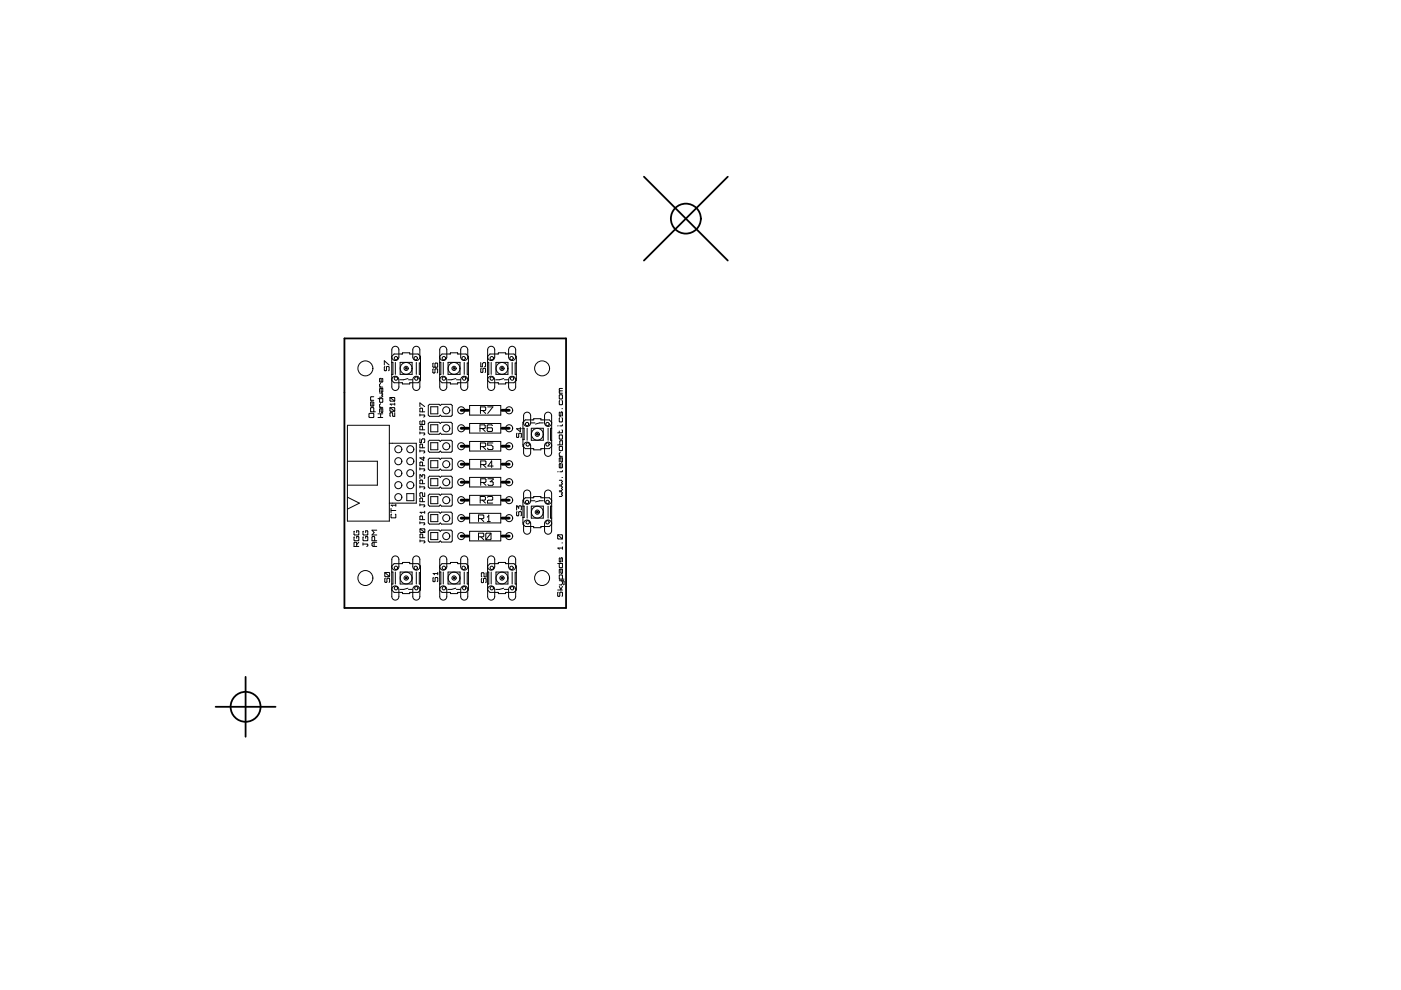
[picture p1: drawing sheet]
<svg xmlns="http://www.w3.org/2000/svg" width="297mm" height="210mm" viewBox="0 0 297 210" stroke-linecap="round" stroke-linejoin="round" font-family="sans-serif">
<g fill="none" stroke="#000" stroke-width=".21">
<path d="M81.5 77.4v-.9l1 .9M81.6 77.7l-.1 .8 .3 .1 .1-.8 .5-.1 .1 .1-.1 .8M83.1 75.6l.5-.5h1.7v-.3h1.6v.3h1.7l.6 .5v5l-.6 .6h-1.7v.2h-1.6v-.2h-1.7l-.5-.6M83.1 76.8h.2v2.6h-.2M83.1 75.7a.75 .75 0 0 0 .7 .7 .75 .75 0 0 0 .8-.7v-1.5a.75 .75 0 0 0-.8-.8 .75 .75 0 0 0-.7 .8v7.8a.75 .75 0 0 0 .7 .8 .75 .75 0 0 0 .8-.8v-1.5a.75 .75 0 0 0-.8-.7 .75 .75 0 0 0-.7 .7M83.8 76.8v2.6M84.8 76.8h2.6v2.6h-2.6zM87.7 80a.75 .75 0 0 1 .9-.2 .75 .75 0 0 1 .4 .7v1.5a.75 .75 0 0 1-.7 .8 .75 .75 0 0 1-.8-.8v-1.5zM87.7 73.6a.75 .75 0 0 1 .9-.1 .75 .75 0 0 1 .4 .7v1.5a.75 .75 0 0 1-.7 .7 .75 .75 0 0 1-.8-.7v-1.5zM88.3 76.8v2.6M89.2 77h-.3v2.4h.3M91.9 77l-.1 .1 .1 .8h.8l.1-.8-.1-.1-.5 .1 .1 .8"/>
<path d="M91.9 78.2l-.1 .8 .3 .1 .1-.8 .5-.1 .1 .1-.1 .8M93.2 75.6l.5-.5h1.8v-.3h1.5v.3h1.8l.5 .5v5l-.5 .6h-1.8v.2h-1.5v-.2h-1.8l-.5-.6M93.2 76.8h.3v2.6h-.3M93.2 75.7a.75 .75 0 0 0 .8 .7 .75 .75 0 0 0 .7-.7v-1.5a.75 .75 0 0 0-.7-.8 .75 .75 0 0 0-.8 .8v7.8a.75 .75 0 0 0 .8 .8 .75 .75 0 0 0 .7-.8v-1.5a.75 .75 0 0 0-.7-.7 .75 .75 0 0 0-.8 .7M94 76.8v2.6M95 76.8h2.5v2.6h-2.5zM97.9 80a.75 .75 0 0 1 .8-.2 .75 .75 0 0 1 .5 .7v1.5a.75 .75 0 0 1-.8 .8 .75 .75 0 0 1-.7-.8v-1.5zM97.9 73.6a.75 .75 0 0 1 .8-.1 .75 .75 0 0 1 .5 .7v1.5a.75 .75 0 0 1-.8 .7 .75 .75 0 0 1-.7-.7v-1.5zM98.4 76.8v2.6M99.3 77h-.2v2.4h.2M101.9 76.9v.9h.4v-.7l.2-.2h.3l.1 .7-.2 .2M102 78.1l-.1 .8 .4 .1 .1-.8 .4-.1 .1 .1-.1 .8"/>
<path d="M103.4 75.6l.5-.5h1.8v-.3h1.5v.3h1.8l.5 .5v5l-.5 .6h-1.8v.2h-1.5v-.2h-1.8l-.5-.6zM103.4 76.8h.2v2.6h-.2M103.6 80a.75 .75 0 0 1 .8-.2 .75 .75 0 0 1 .5 .7v1.5a.75 .75 0 0 1-.8 .8 .75 .75 0 0 1-.7-.8v-1.5zM103.6 73.6a.75 .75 0 0 1 .8-.1 .75 .75 0 0 1 .5 .7v1.5a.75 .75 0 0 1-.8 .7 .75 .75 0 0 1-.7-.7v-1.5zM104.1 76.8v2.6M105.2 76.8h2.5v2.6h-2.5zM108.1 80a.75 .75 0 0 1 .8-.2 .75 .75 0 0 1 .4 .7v1.5a.75 .75 0 0 1-.7 .8 .75 .75 0 0 1-.8-.8v-1.5zM108.1 73.6a.75 .75 0 0 1 .8-.1 .75 .75 0 0 1 .4 .7v1.5a.75 .75 0 0 1-.7 .7 .75 .75 0 0 1-.8-.7v-1.5zM108.6 76.8v2.6M109.5 77h-.3v2.4h.3M73.7 90.2h8.9v20.3h-8.9zM73.7 97.8h6.3v5.1h-6.3"/>
<path d="M78.3 87.6h.8l.1 .2-.1 .7h-.8l-.1-.1zM78.6 87.3h1M78.6 84.9h.6M78.7 87.3l-.1-.1 .1-.8 .5 .2-.1 .7M79.1 85.2l.1 .1-.1 .8-.5-.1v-.7l.3-.1v.9M79.2 84.1l-.6 .1 .1 .7M80.1 88.5h1.1M80.1 87.7h1.1M80.1 84.5h1.1l-.2 .8-.5-.1v-.7M80.5 86.4h.7M80.5 83.3h.4l.3 .3-.3 .2 .3 .2-.3 .2h-.4M80.5 82.1h.7"/>
<path d="M80.7 87.7v.8M80.7 81.3l-.2 .2v.4l.2 .2M80.7 85.6l-.2 .2v.4l.2 .2M80.8 82.4v.6l.1 .2 .3-.2v-.6h-.6l-.1 .8M80.8 86.7v.6l.1 .1 .3-.1v-.6h-.6l-.1 .7M81 80.2l.2 .1-.2 .7-.5-.1v-.6l.3-.1v.8M82.6 94h5.7v12.7h-5.7M82.7 84.4l.9-.1 .1 .6-.9 .2zM82.7 86.5l.9-.1 .1 .7-.9 .1zM82.7 86.4l1 .8M82.7 85.7h1M82.7 84.3l1 .8"/>
<path d="M82.8 85.7l.2 .2M83.7 85.5v.4M83.7 87.5v.8l-.5-.1-.1-.7-.4 .1 .1 .7M86.5 80.3l-.9 .2h-.8M86.6 80.5h.8M89 88h.9l.1 .3-.2 .1M89 91.8h.9l.1 .3-.2 .1M89 95.6h.9l.1 .3-.2 .2M89 99.4h.9l.1 .4-.2 .1M89 93v.8h.4v-.5l.2-.3h.3l.1 .7-.2 .1M89 86.2v-.8l1 .8M89 87.8v.4"/>
<path d="M89 91.6v.4M89 95.4v.4M89 99.2v.4M89.1 89.2l-.1 .1 .1 .7h.8l.1-.7-.1-.1-.4 .1 .1 .7M89.6 87.3v-.6l-.5-.2-.1 .8h1M89.6 98.7v-.6l-.5-.1-.1 .7h1M89.6 91.1v-.6l-.5-.1-.1 .7h1M89.6 94.9v-.6l-.5-.1-.1 .7h1M89.8 96.9v.7l-.8-.5h1M90.8 93.6l.3-.3h2l.2 .3 .3-.3h2l.3 .3v2l-.3 .3h-2l-.3-.3-.2 .3h-2l-.3-.3zM90.8 89.8l.3-.3h2l.2 .3 .3-.3h2l.3 .3v2l-.3 .3h-2l-.3-.3-.2 .3h-2l-.3-.3zM90.8 97.4l.3-.2h2l.2 .2 .3-.2h2l.3 .2v2l-.3 .3h-2l-.3-.3-.2 .3h-2l-.3-.3z"/>
<path d="M91.1 85.7h2l.2 .3 .3-.3h2l.3 .3v2l-.3 .3h-2l-.3-.3-.2 .3h-2l-.3-.3v-2zM91.3 86.2h1.5v1.5h-1.5zM91.3 97.7h1.5v1.5h-1.5zM91.3 93.9h1.5v1.5h-1.5zM91.3 90.1h1.5v1.5h-1.5zM96.6 80.3l-.8 .2h-.8M96.8 80.5h.7M99.6 86h6.6v2h-6.6zM99.6 89.8h6.6v2h-6.6zM99.6 93.6h6.6v2h-6.6zM99.6 97.4h6.6v2h-6.6zM101.8 90.9h.9l.2-.2v-.5l-.2-.1h-.9v1.4"/>
<path d="M101.9 87h.9l.2-.1v-.5l-.2-.1h-.9v1.4M101.9 94.7h.9l.2-.2v-.4l-.2-.2h-.9v1.4M101.9 98.5h1l.1-.2v-.4l-.1-.2h-1v1.4M102.2 90.9l.7 .6M102.3 87l.7 .7M102.3 94.7l.7 .6M102.4 98.5l.6 .6M103.4 86.3h1.1l-1.1 1.4M104.4 90.2l-.1-.1h-.8l-.2 .1v1.1l.2 .2h.8l.1-.2v-.4l-.1-.2h-.8l-.2 .2M104.5 93.9h-1.1v.5h.8l.3 .3v.5l-.1 .1h-.8l-.2-.3M104.6 98.8h-1.1l.7-1.1v1.4M106.8 80.3l-.9 .2h-.7"/>
<path d="M106.9 80.5h.8M109.6 91.9l-.1 .7 .4 .2 .1-.8 .4-.1 .1 .1-.1 .8M110.3 90.6v.9l-.8-.6h1M110.9 89.5l.5-.5h1.8v-.2h1.5v.2h1.8l.5 .5v5.1l-.5 .5h-1.8v.3h-1.5v-.3h-1.8l-.5-.5zM110.9 90.8h.2v2.4h-.2M111.2 87.6a.75 .75 0 0 1 .8-.2 .75 .75 0 0 1 .5 .7v1.6a.75 .75 0 0 1-.7 .7 .75 .75 0 0 1-.8-.7v-1.6zM111.2 94a.75 .75 0 0 1 .8-.2 .75 .75 0 0 1 .5 .7v1.5a.75 .75 0 0 1-.7 .8 .75 .75 0 0 1-.8-.8v-1.5zM111.8 90.8v2.5M112.6 90.8h2.6v2.5h-2.6zM112.6 89.7h.8M115.2 89.7h-.8l-.9 .2M115.7 87.6a.75 .75 0 0 1 .8-.2 .75 .75 0 0 1 .5 .7v1.6a.75 .75 0 0 1-.8 .7 .75 .75 0 0 1-.7-.7v-1.6z"/>
<path d="M115.7 94a.75 .75 0 0 1 .8-.2 .75 .75 0 0 1 .5 .7v1.5a.75 .75 0 0 1-.8 .8 .75 .75 0 0 1-.7-.8v-1.5zM116.2 90.8v2.5M117 90.8h-.3v2.5h.3M118.2 94.3h1.1v-.9l-.6 .2v.7M118.2 90.3h.2M118.6 91.4v.4M118.6 96.8h.7M118.6 83.4h.7M118.7 83.7l.6 .1-.2 .8-.5-.1zM118.7 84.9l-.1 .1 .1 .8 .6-.1-.2-.8M118.7 87.4l-.1 .1 .1 .7 .2-.1v-.6l.1-.1 .3 .1-.2 .7M118.7 88.6l-.1 .1 .1 .8 .6-.2-.2-.7"/>
<path d="M118.7 92.2l.6 .1-.2 .8-.5-.1zM118.7 94.7l.6 .1-.2 .7-.5-.1zM118.7 82.9l-.1 .1 .1 .4M118.7 82.9h.6M118.8 95.9l-.2 .2v.4l.2 .3M118.9 97.1v.7l.1 .2 .3-.2v-.7h-.6l-.1 .9M119.1 86.6h.2M119.1 91.1l.2 .2-.2 .5h-.9M119.1 98.3l.2 .1-.2 .8-.5-.1v-.7l.3-.1v.9M119.3 82.4h-.6l-.1 .1 .1 .4M119.3 99.8l-.2 .2h-.4M119.3 90l-.2 .3h-.4"/>
<path d="M73.7 105.4l2.5 1.3-2.5 1.3M75.2 113.9h-.1l.1 .7h.8l.1-.7-.5-.1v.3M75.2 112.7h-.1l.1 .7h.8l.1-.7-.5-.2v.4M75.6 115.9v-.8l-.4-.1-.1 .9h1M76.1 115l-.5 .5M77 115.4h.9l.1 .3-.2 .2M77 115.1v.5M77.1 113.9h-.1l.1 .7h.8l.1-.7-.5-.1v.3M77.1 112.7h-.1l.1 .7h.8l.1-.7-.5-.2v.4M79.3 115v.9M79.4 114.6v-.7l-.4-.1-.1 .8h1M79.9 115h-.8l-.2 .2v.4l.2 .3h.8"/>
<path d="M79.9 112.4h-1l.4 .5-.4 .5h1M82.9 107.8v.9M82.9 108.2h1M82.9 107.1h1M83 109l-.1 .1 .1 .7h.8l.1-.1-.1-.7M83 107.1l.2 .2M83.9 106.9v.4M86.2 104.7h1.5v1.5h-1.5zM87.7 118.1a.75 .75 0 0 1 .9-.2 .75 .75 0 0 1 .4 .7v1.5a.75 .75 0 0 1-.7 .8 .75 .75 0 0 1-.8-.8v-1.5zM89 108.6h1M89 103.2h.9l.1 .4-.2 .1M89 110.8h.9l.1 .4-.2 .1"/>
<path d="M89 101.4v-.7l.5 .4v-.3l.4-.1 .1 .1-.1 .6M89 107h.9l.1 .4-.2 .1M89 103v.4M89 106.8v.5M89 110.6v.5M89.1 114.7h.9l.1 .3-.3 .1M89.1 112.2l.9-.1 .1 .7-.9 .1zM89.1 114.5v.4M89.1 112.1l1 .8M89.1 108.6l.3 .2M89.6 102.6v-.7l-.5-.1-.1 .8h1M89.6 106.4v-.7l-.5-.1-.1 .8h1"/>
<path d="M89.6 110.2v-.7l-.5-.1-.1 .8h1M89.6 114v-.7l-.4-.1-.1 .8h1M90 104.5v.8l-.4-.2-.1-.6-.5 .1 .1 .7M90 108.4v.4M90.8 105l.3-.2h2l.2 .2 .3-.2h2l.3 .2v2.1l-.3 .2h-2l-.3-.2-.2 .2h-2l-.3-.2zM90.8 101.2l.3-.2h2l.2 .2 .3-.2h2l.3 .2v2.1l-.3 .2h-2l-.3-.2-.2 .2h-2l-.3-.2zM90.8 108.8l.3-.2h2l.2 .2 .3-.2h2l.3 .2v2.1l-.3 .2h-2l-.3-.2-.2 .2h-2l-.3-.2zM90.8 112.6l.3-.2h2l.2 .2 .3-.2h2l.3 .2v2.1l-.3 .2h-2l-.3-.2-.2 .2h-2l-.3-.2zM91.3 101.5h1.5v1.5h-1.5zM91.3 105.3h1.5v1.5h-1.5zM91.3 109.1h1.5v1.5h-1.5zM91.3 112.9h1.5v1.5h-1.5z"/>
<path d="M97.9 118.1a.75 .75 0 0 1 .8-.2 .75 .75 0 0 1 .5 .7v1.5a.75 .75 0 0 1-.8 .8 .75 .75 0 0 1-.7-.8v-1.5zM99.6 101.2h6.6v2.1h-6.6zM99.6 105h6.6v2.1h-6.6zM99.6 108.8h6.6v2.1h-6.6zM99.6 112.6h6.6v2.1h-6.6zM101.5 110h.9l.2-.2v-.5l-.2-.1h-.9v1.4M101.5 113.8h.9l.2-.1v-.5l-.2-.2h-.9v1.4M101.8 106h1l.1-.1v-.5l-.1-.1h-1v1.4M101.9 102.3h1l.1-.2v-.4l-.1-.2h-1v1.4M101.9 113.8l.7 .6M101.9 110l.7 .6M102.3 106l.6 .7"/>
<path d="M102.4 102.3l.6 .6M103 113.2l.2-.2h.7l.2 .2v1.1l-.2 .1h-.7l-.2-.1zM103.3 110.6h.6M103.4 105.4l.1-.1h.8l.2 .1v.5l-.2 .1h-.8l-.1 .2v.5h1.1M103.5 101.5h1.1v.2l-.7 .4h.5l.2 .2v.5l-.2 .1h-.8l-.1-.1M103.6 118.1a.75 .75 0 0 1 .8-.2 .75 .75 0 0 1 .5 .7v1.5a.75 .75 0 0 1-.8 .8 .75 .75 0 0 1-.7-.8v-1.5zM103.6 109.2v1.4M103.6 109.3l-.3 .3M104.1 113l-1.1 1.4M108.1 118.1a.75 .75 0 0 1 .8-.2 .75 .75 0 0 1 .4 .7v1.5a.75 .75 0 0 1-.7 .8 .75 .75 0 0 1-.8-.8v-1.5zM109.5 108.1v-.8l.5 .5v-.4l.4-.1 .1 .1-.1 .7M109.6 108.5l-.1 .7 .4 .2 .1-.8 .4-.1 .1 .1-.1 .8"/>
<path d="M110.9 107.3h.2v2.4h-.2M111.2 104.1a.75 .75 0 0 1 .8-.1 .75 .75 0 0 1 .5 .6v1.6a.75 .75 0 0 1-.7 .7 .75 .75 0 0 1-.8-.7v-1.6zM111.2 110.5a.75 .75 0 0 1 .8-.2 .75 .75 0 0 1 .5 .7v1.5a.75 .75 0 0 1-.7 .8 .75 .75 0 0 1-.8-.8v-1.5zM111.4 105.5h1.8v-.2h1.5v.2h1.8l.5 .5v5.1l-.5 .5h-1.8v.3h-1.5v-.3h-1.8l-.5-.5v-5.1zM111.8 107.3v2.6M112.6 107.3h2.6v2.6h-2.6zM112.6 106.2h.8M115.2 106.2h-.8l-.9 .2M115.7 104.1a.75 .75 0 0 1 .8-.1 .75 .75 0 0 1 .5 .6v1.6a.75 .75 0 0 1-.8 .7 .75 .75 0 0 1-.7-.7v-1.6zM115.7 110.5a.75 .75 0 0 1 .8-.2 .75 .75 0 0 1 .5 .7v1.5a.75 .75 0 0 1-.8 .8 .75 .75 0 0 1-.7-.8v-1.5zM116.2 107.3v2.6M117 107.3h-.3v2.6h.3"/>
<path d="M118.2 100h.2M118.2 119.5h1.1l-.2 .9-.5-.2v-.7M118.2 116.2h1.1M118.2 113.4l1.1 .9M118.4 113.4h.7l.2 .1-.2 .8h-.7l-.2-.1zM118.4 116.2l.2 .3M118.6 104.3h.4l.3 .2-.3 .3 .3 .2-.3 .3h-.4M118.6 103h.4l.3 .3-.3 .3 .3 .2-.3 .3h-.4M118.6 101.8h.4l.3 .3-.3 .2 .3 .3-.3 .2h-.4M118.7 118.3l-.1 .1 .1 .7 .2-.1v-.6l.1-.1 .3 .1-.2 .7M119.1 101.2h.2M119.1 115.1h.2"/>
<path d="M119.3 115.9v.6M81.6 121.4l1 .9M81.7 122.6l-.1 .8 .3 .1 .1-.8 .5-.1 .1 .1-.1 .8M81.7 121.4h.8l.1 .1-.1 .8h-.8l-.1-.2zM83.1 120l.5-.5h1.7v-.2h1.6v.2h1.7l.6 .5v5.1l-.6 .5h-1.7v.3h-1.6v-.3h-1.7l-.5-.5M83.1 121.3h.2v2.5h-.2M83.1 120.1a.75 .75 0 0 0 .7 .8 .75 .75 0 0 0 .8-.8v-1.5a.75 .75 0 0 0-.8-.7 .75 .75 0 0 0-.7 .7v7.9a.75 .75 0 0 0 .7 .7 .75 .75 0 0 0 .8-.7v-1.5a.75 .75 0 0 0-.8-.8 .75 .75 0 0 0-.7 .8M83.8 121.3v2.5M84.8 121.3h2.6v2.5h-2.6zM86.5 124.7l-.9 .3h-.8M86.6 125h.8M87.7 124.4a.75 .75 0 0 1 .9-.1 .75 .75 0 0 1 .4 .7v1.5a.75 .75 0 0 1-.7 .7 .75 .75 0 0 1-.8-.7v-1.5z"/>
<path d="M88.3 121.3v2.5M89.2 121.4h-.3v2.4h.3M91.8 121.6h1M91.9 122.4l-.1 .8 .3 .1 .1-.7 .5-.2 .1 .2-.1 .7M91.9 121.6l.2 .3M92.8 121.4v.5M93.2 120l.5-.5h1.8v-.2h1.5v.2h1.8l.5 .5v5.1l-.5 .5h-1.8v.3h-1.5v-.3h-1.8l-.5-.5M93.2 121.3h.3v2.5h-.3M93.2 120.1a.75 .75 0 0 0 .8 .8 .75 .75 0 0 0 .7-.8v-1.5a.75 .75 0 0 0-.7-.7 .75 .75 0 0 0-.8 .7v7.9a.75 .75 0 0 0 .8 .7 .75 .75 0 0 0 .7-.7v-1.5a.75 .75 0 0 0-.7-.8 .75 .75 0 0 0-.8 .8M94 121.3v2.5M95 121.3h2.5v2.5h-2.5zM96.6 124.7l-.8 .3h-.8"/>
<path d="M96.8 125h.7M97.9 124.4a.75 .75 0 0 1 .8-.1 .75 .75 0 0 1 .5 .7v1.5a.75 .75 0 0 1-.8 .7 .75 .75 0 0 1-.7-.7v-1.5zM98.4 121.3v2.5M99.3 121.4h-.2v2.4h.2M102.2 122.6l-.1 .8 .3 .1 .1-.7 .5-.2 .1 .2-.1 .7M103.1 121.4v.9l-.5-.1-.1-.8-.4 .2 .1 .7M103.4 120l.5-.5h1.8v-.2h1.5v.2h1.8l.5 .5v5.1l-.5 .5h-1.8v.3h-1.5v-.3h-1.8l-.5-.5zM103.4 121.3h.2v2.5h-.2M103.6 124.4a.75 .75 0 0 1 .8-.1 .75 .75 0 0 1 .5 .7v1.5a.75 .75 0 0 1-.8 .7 .75 .75 0 0 1-.7-.7v-1.5zM104.1 121.3v2.5M105.2 121.3h2.5v2.5h-2.5zM106.8 124.7l-.9 .3h-.7"/>
<path d="M106.9 125h.8M108.1 124.4a.75 .75 0 0 1 .8-.1 .75 .75 0 0 1 .4 .7v1.5a.75 .75 0 0 1-.7 .7 .75 .75 0 0 1-.8-.7v-1.5zM108.6 121.3v2.5M109.5 121.4h-.3v2.4h.3M118.2 125.1h1.1M118.4 125.6l-.2 .7 .4 .1 .1-.7 .4-.1 .2 .1-.2 .7M118.6 124.3l.3 .7M118.6 123.1h.9l.1 .1-.1 .8M118.6 122.8h1M118.7 122.8l-.1-.1 .1-.8 .6 .1-.2 .8M118.9 120.7v.8l.1 .1 .3-.1v-.8h-.6l-.1 .9M118.9 125v.1"/>
<path d="M119 123.1l.3 .3v.4l-.3 .2h-.4M119.3 124.3l-.4 .7"/>
<circle cx="77.5" cy="78.1" r="1.59"/>
<circle cx="83.9" cy="75.9" r=".36"/>
<circle cx="86.1" cy="78.1" r="1.25"/>
<circle cx="86.1" cy="78.1" r=".45"/>
<circle cx="86.1" cy="78.1" r=".18"/>
<circle cx="88.1" cy="75.9" r=".36"/>
<circle cx="94.1" cy="75.9" r=".36"/>
<circle cx="96.3" cy="78.1" r="1.25"/>
<circle cx="96.3" cy="78.1" r=".45"/>
<circle cx="96.3" cy="78.1" r=".18"/>
<circle cx="98.3" cy="75.9" r=".36"/>
<circle cx="104.3" cy="75.9" r=".36"/>
<circle cx="106.4" cy="78.1" r="1.25"/>
<circle cx="106.4" cy="78.1" r=".45"/>
<circle cx="106.4" cy="78.1" r=".18"/>
<circle cx="108.5" cy="75.9" r=".36"/>
<circle cx="114.9" cy="78.1" r="1.59"/>
<circle cx="83.9" cy="80.3" r=".36"/>
<circle cx="84.5" cy="95.2" r=".75"/>
<circle cx="84.5" cy="97.8" r=".75"/>
<circle cx="87" cy="95.2" r=".75"/>
<circle cx="87" cy="97.8" r=".75"/>
<circle cx="88.3" cy="80.3" r=".36"/>
<circle cx="94.1" cy="80.3" r=".36"/>
<circle cx="94.6" cy="87" r=".75"/>
<circle cx="94.6" cy="94.6" r=".75"/>
<circle cx="94.6" cy="98.4" r=".75"/>
<circle cx="94.6" cy="90.8" r=".75"/>
<circle cx="97.8" cy="98.4" r=".75"/>
<circle cx="97.8" cy="90.8" r=".75"/>
<circle cx="97.8" cy="87" r=".75"/>
<circle cx="97.8" cy="94.6" r=".75"/>
<circle cx="98.4" cy="80.3" r=".36"/>
<circle cx="104.3" cy="80.3" r=".36"/>
<circle cx="107.9" cy="94.6" r=".75"/>
<circle cx="107.9" cy="87" r=".75"/>
<circle cx="107.9" cy="98.4" r=".75"/>
<circle cx="107.9" cy="90.8" r=".75"/>
<circle cx="108.6" cy="80.3" r=".36"/>
<circle cx="111.8" cy="89.9" r=".36"/>
<circle cx="111.9" cy="94.2" r=".36"/>
<circle cx="113.9" cy="92.1" r="1.25"/>
<circle cx="113.9" cy="92.1" r=".45"/>
<circle cx="113.9" cy="92.1" r=".18"/>
<circle cx="116.1" cy="89.9" r=".36"/>
<circle cx="116.1" cy="94.2" r=".36"/>
<circle cx="84.5" cy="105.4" r=".75"/>
<circle cx="84.5" cy="102.9" r=".75"/>
<circle cx="84.5" cy="100.3" r=".75"/>
<circle cx="87" cy="100.3" r=".75"/>
<circle cx="87" cy="102.9" r=".75"/>
<circle cx="94.6" cy="109.9" r=".75"/>
<circle cx="94.6" cy="106" r=".75"/>
<circle cx="94.6" cy="102.2" r=".75"/>
<circle cx="94.6" cy="113.7" r=".75"/>
<circle cx="97.8" cy="102.2" r=".75"/>
<circle cx="97.8" cy="113.7" r=".75"/>
<circle cx="97.8" cy="109.9" r=".75"/>
<circle cx="97.8" cy="106" r=".75"/>
<circle cx="107.9" cy="106" r=".75"/>
<circle cx="107.9" cy="113.7" r=".75"/>
<circle cx="107.9" cy="109.9" r=".75"/>
<circle cx="107.9" cy="102.2" r=".75"/>
<circle cx="111.8" cy="106.4" r=".36"/>
<circle cx="111.9" cy="110.7" r=".36"/>
<circle cx="113.9" cy="108.6" r="1.25"/>
<circle cx="113.9" cy="108.6" r=".45"/>
<circle cx="113.9" cy="108.6" r=".18"/>
<circle cx="116.1" cy="106.4" r=".36"/>
<circle cx="116.1" cy="110.7" r=".36"/>
<circle cx="77.5" cy="122.6" r="1.59"/>
<circle cx="83.9" cy="120.4" r=".36"/>
<circle cx="83.9" cy="124.7" r=".36"/>
<circle cx="86.1" cy="122.6" r="1.25"/>
<circle cx="86.1" cy="122.6" r=".45"/>
<circle cx="86.1" cy="122.6" r=".18"/>
<circle cx="88.1" cy="120.4" r=".36"/>
<circle cx="88.3" cy="124.7" r=".36"/>
<circle cx="94.1" cy="120.4" r=".36"/>
<circle cx="94.1" cy="124.7" r=".36"/>
<circle cx="96.3" cy="122.6" r="1.25"/>
<circle cx="96.3" cy="122.6" r=".45"/>
<circle cx="96.3" cy="122.6" r=".18"/>
<circle cx="98.3" cy="120.4" r=".36"/>
<circle cx="98.4" cy="124.7" r=".36"/>
<circle cx="104.3" cy="120.4" r=".36"/>
<circle cx="104.3" cy="124.7" r=".36"/>
<circle cx="106.4" cy="122.6" r="1.25"/>
<circle cx="106.4" cy="122.6" r=".45"/>
<circle cx="106.4" cy="122.6" r=".18"/>
<circle cx="108.5" cy="120.4" r=".36"/>
<circle cx="108.6" cy="124.7" r=".36"/>
<circle cx="114.9" cy="122.6" r="1.59"/>
</g>
<g fill="none" stroke="#000" stroke-width=".38">
<path d="M136.5 37.5l17.8 17.7M154.3 37.5l-17.8 17.7M73 71.8h47v57.1h-47zM45.7 149.9h12.7M52.1 143.5v12.7"/>
<circle cx="145.4" cy="46.4" r="3.2"/>
<circle cx="52.1" cy="149.9" r="3.2"/>
</g>
<g fill="none" stroke="#000" stroke-width=".61">
<path d="M97.8 87h1.5M97.8 90.8h1.5M97.8 94.6h1.5M97.8 98.4h1.5M106.4 87h1.6M106.4 90.8h1.6M106.4 94.6h1.6M106.4 98.4h1.6M97.8 113.7h1.5M97.8 109.9h1.5M97.8 106h1.5M97.8 102.2h1.5"/>
<path d="M106.4 113.7h1.6M106.4 109.9h1.6M106.4 106h1.6M106.4 102.2h1.6"/>
</g>
</svg>
